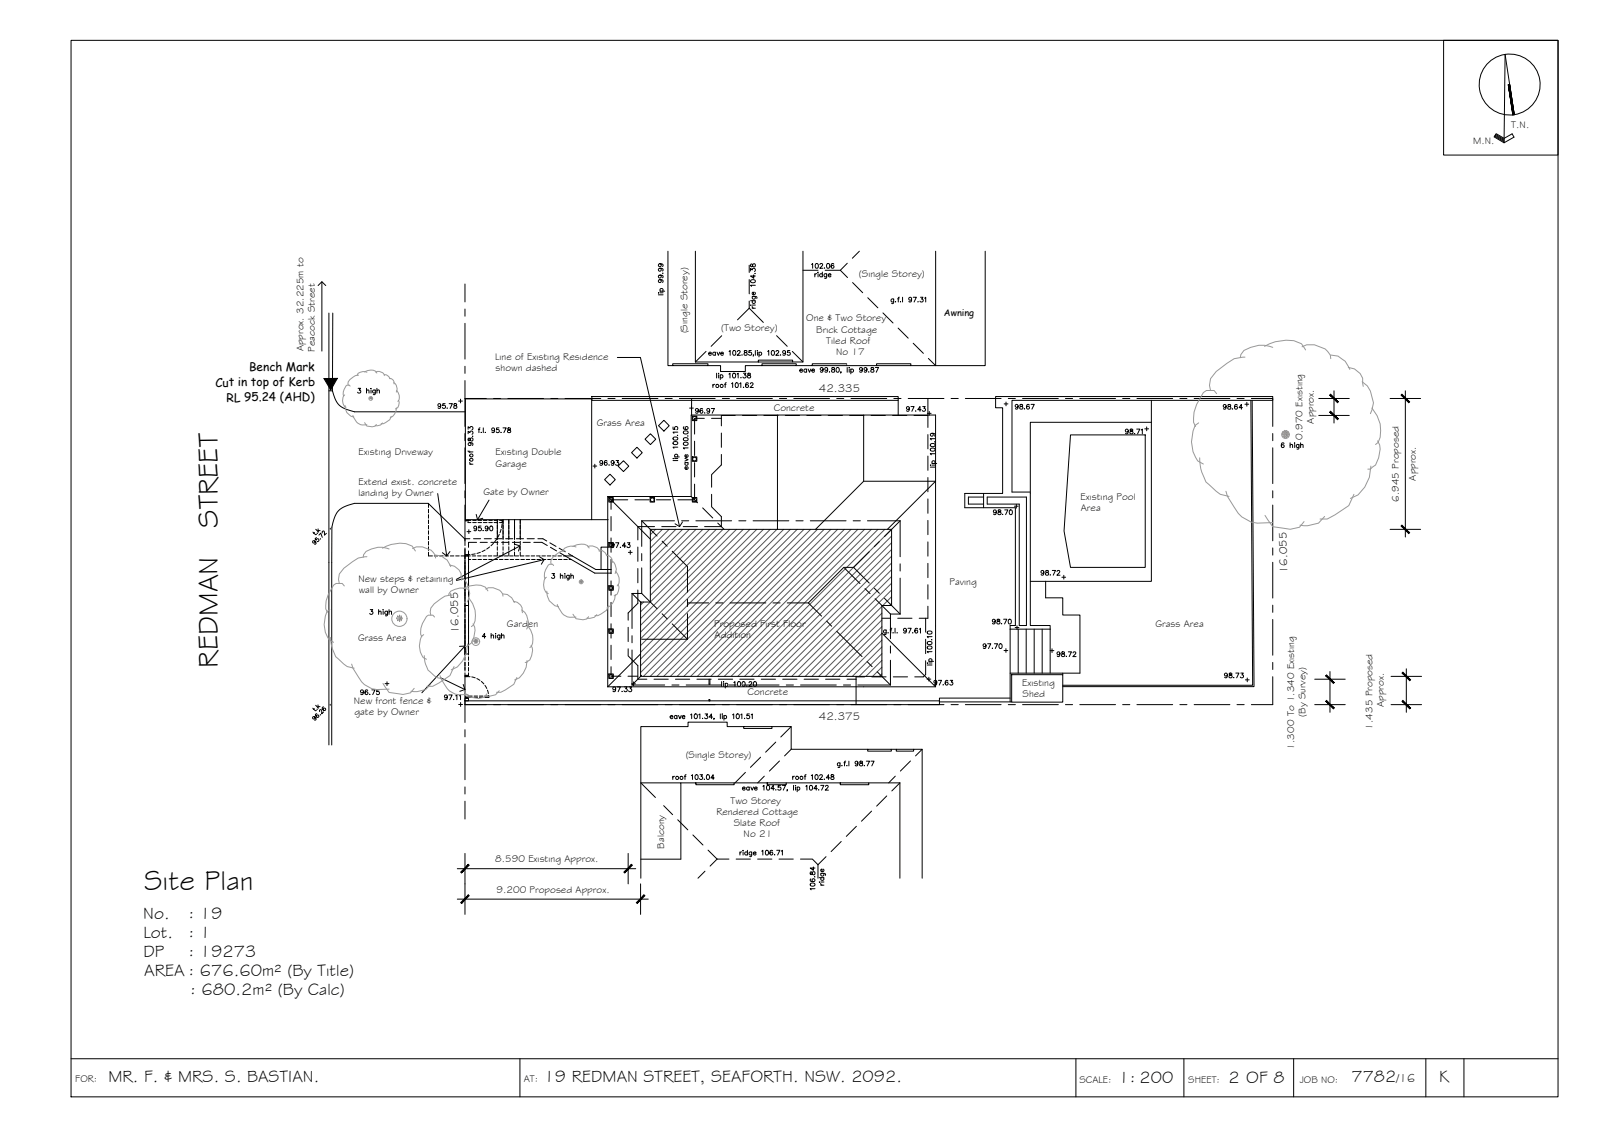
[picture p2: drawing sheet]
<svg xmlns="http://www.w3.org/2000/svg" width="420mm" height="297mm" viewBox="0 0 420 297" stroke-linecap="round" stroke-linejoin="round" font-family="sans-serif">
<defs><g id="words">
<g font-size="7.5">
<text x="57.2" y="138.4" transform="rotate(-90 57.2 138.4)">STREET</text>
<text x="57.2" y="175" transform="rotate(-90 57.2 175)">REDMAN</text>
<text x="37.8" y="233.3">Site Plan</text>
</g>
<g font-size="4.5">
<text x="37.6" y="240.8">No.</text>
<text x="37.6" y="245.8">Lot.</text>
<text x="49.4" y="240.8">: 19</text>
<text x="49.4" y="245.8">: 1</text>
<text x="37.6" y="250.9">DP</text>
<text x="49.4" y="250.9">: 19273</text>
<text x="37.8" y="255.9">AREA : 676.60m² (By Title)</text>
<text x="49.9" y="260.9">: 680.2m² (By Calc)</text>
<text x="28.4" y="283.6">MR. F. &amp; MRS. S. BASTIAN.</text>
<text x="142.6" y="283.6">19 REDMAN STREET, SEAFORTH. NSW. 2092.</text>
<text x="293.4" y="283.9">1: 200</text>
<text x="322.2" y="283.9">2 OF 8</text>
<text x="354.4" y="283.8">7782</text>
<text x="377.4" y="283.7">K</text>
</g>
<g font-size="4">
<text x="236.7" y="109">97.43</text>
<text x="156.3" y="123.1">96.93</text>
<text x="256.8" y="171.1">97.70</text>
</g>
<text font-size="3.2" x="366.2" y="283.8">/16</text>
<g font-size="3.1">
<text x="56.5" y="101.3">Cut in top of Kerb</text>
<text x="65.3" y="97.4">Bench Mark</text>
<text x="59.4" y="105.3">RL 95.24 (AHD)</text>
</g>
<g font-size="3">
<text x="214.7" y="102.9">42.335</text>
<text x="337.7" y="150.3" transform="rotate(-91 337.7 150.3)">16.055</text>
<text x="120.3" y="166" transform="rotate(-91 120.3 166)">16.055</text>
<text x="214.7" y="188.8">42.375</text>
</g>
<g font-size="2.6">
<text x="396.4" y="33.5">T.N.</text>
<text x="386.4" y="37.8">M.N.</text>
<text x="225.3" y="72.6">(Single Storey)</text>
<text x="180.3" y="87.4" transform="rotate(-90 180.3 87.4)">(Single Storey)</text>
<text x="189.1" y="86.8">(Two Storey)</text>
<text x="211.5" y="84.3">One &amp; Two Storey</text>
<text x="214.1" y="87.2">Brick Cottage</text>
<text x="79.6" y="92.1" transform="rotate(-90 79.6 92.1)">Approx. 32.225m to</text>
<text x="82.6" y="92.2" transform="rotate(-90 82.6 92.2)">Peacock Street</text>
<text x="129.9" y="94.4">Line of Existing Residence</text>
<text x="216.7" y="90.1">Tiled Roof</text>
<text x="219.3" y="93">No 17</text>
<text x="130" y="97.3">shown dashed</text>
<text x="202.9" y="107.6">Concrete</text>
<text x="156.5" y="111.6">Grass Area</text>
<text x="344.6" y="111" transform="rotate(-90 344.6 111)">Approx.</text>
<text x="94.1" y="119.4">Existing Driveway</text>
<text x="129.9" y="119.4">Existing Double</text>
<text x="341.6" y="115.3" transform="rotate(-90 341.6 115.3)">0.970 Existing</text>
<text x="130" y="122.3">Garage</text>
<text x="371.3" y="126" transform="rotate(-90 371.3 126)">Approx.</text>
<text x="94" y="130">landing by Owner</text>
<text x="94.1" y="127.1">Extend exist. concrete</text>
<text x="126.8" y="129.8">Gate by Owner</text>
<text x="283.4" y="131.1">Existing Pool</text>
<text x="366.9" y="131.6" transform="rotate(-90 366.9 131.6)">6.945 Proposed</text>
<text x="283.5" y="134">Area</text>
<text x="94" y="152.6">New steps &amp; retaining</text>
<text x="94.1" y="155.5">wall by Owner</text>
<text x="249" y="153.3">Paving</text>
<text x="133" y="164.3">Garden</text>
<text x="187.3" y="164.3">Proposed First Floor</text>
<text x="187.4" y="167.2">Addition</text>
<text x="303.1" y="164.3">Grass Area</text>
<text x="93.9" y="168.1">Grass Area</text>
<text x="268.1" y="179.7">Existing</text>
<text x="92.8" y="184.6">New front fence &amp;</text>
<text x="196.1" y="182.1">Concrete</text>
<text x="268.2" y="182.7">Shed</text>
<text x="362.9" y="185.4" transform="rotate(-90 362.9 185.4)">Approx.</text>
<text x="92.9" y="187.6">gate by Owner</text>
<text x="342.4" y="187.9" transform="rotate(-90 342.4 187.9)">(By Survey)</text>
<text x="360" y="191.3" transform="rotate(-90 360 191.3)">1.435 Proposed</text>
<text x="339.4" y="196.5" transform="rotate(-90 339.4 196.5)">1.300 To 1.340 Existing</text>
<text x="179.8" y="198.8">(Single Storey)</text>
<text x="187.9" y="213.7">Rendered Cottage</text>
<text x="191.6" y="210.8">Two Storey</text>
<text x="192.4" y="216.6">Slate Roof</text>
<text x="195" y="219.6">No 21</text>
<text x="129.9" y="226">8.590 Existing Approx.</text>
<text x="174.2" y="222.5" transform="rotate(-90 174.2 222.5)">Balcony</text>
<text x="130.2" y="234.1">9.200 Proposed Approx.</text>
<text x="19.8" y="283.8">FOR:</text>
<text x="137.4" y="283.6">AT:</text>
<text x="283.1" y="283.9">SCALE:</text>
<text x="311.6" y="283.9">SHEET:</text>
<text x="340.9" y="283.9">JOB NO:</text>
</g>
<text font-size="2.4" x="247.6" y="82.9">Awning</text>
</g></defs>
<!-- layer: BORDER -->
<g fill="none" stroke="#000" stroke-width=".26">
<path d="M18.6 10.6h390v277h-390zM378.6 10.6h30v30.1h-30zM392 35.7l2.5 1.4M392.1 35.5l2.4 1.3M392.3 35.3l2.2 1.3M395.6 22.2l1.2 7.9M397.1 30.1l-2.4-15.8-.2 23.1 2.6-1.4-.5-.9-2.1 1.2-2.1-1.3-.5 .9 2.6 1.5M18.6 277.6h390M136.4 277.6v10M282.2 277.6v10M310.5 277.6v10M339.3 277.6v10"/>
<path d="M374 277.6v10M383.9 277.6v10"/>
<circle cx="395.9" cy="22.2" r="8"/>
</g>
<!-- layer: BOUNDARY -->
<g fill="none" stroke="#000" stroke-width=".26">
<path d="M121.9 74.5v4.7M121.9 81v1.9M121.9 84.8v9.3M121.9 96v1.9M121.9 99.8v12M121.9 113.7v1.8M121.9 117.4v9.4M121.9 104.5h5.7M129.4 104.5h1.9M133.2 104.5h9.4M144.4 104.5h1.9M148.2 104.5h9.4"/>
<path d="M159.4 104.5h1.9M163.2 104.5h9.4M174.4 104.5h1.9M178.2 104.5h9.4M189.4 104.5h1.9M193.2 104.5h9.4M204.4 104.5h1.9M208.2 104.5h9.4M219.4 104.5h1.9M223.2 104.5h9.4M234.4 104.5h1.9M238.2 104.5h9.4"/>
<path d="M249.4 104.5h1.9M253.2 104.5h9.4M264.4 104.5h1.9M268.2 104.5h9.4M279.4 104.5h1.9M283.2 104.5h9.4M294.4 104.5h1.9M298.2 104.5h9.4M309.4 104.5h1.9M313.2 104.5h9.4M324.4 104.5h1.9M328.2 104.5h5.6v7.3"/>
<path d="M333.8 113.7v1.8M333.8 117.4v9.4M121.9 128.7v1.8M121.9 132.4v9.4M333.8 128.7v1.8M333.8 132.4v9.4M121.9 143.7v1.8M121.9 147.4v9.4M121.9 158.7v1.8M333.8 143.7v1.8M333.8 147.4v9.4M333.8 158.7v1.8"/>
<path d="M121.9 177.4v7.3h5.7M121.9 162.4v9.4M121.9 173.7v1.8M333.8 177.4v7.3h-5.6M333.8 162.4v9.4M333.8 173.7v1.8M121.9 184.7v4.7M121.9 191.3v1.9M121.9 195v9.4M129.4 184.7h1.9M133.2 184.7h9.4M144.4 184.7h1.9"/>
<path d="M148.2 184.7h9.4M159.4 184.7h1.9M163.2 184.7h9.4M174.4 184.7h1.9M178.2 184.7h9.4M189.4 184.7h1.9M193.2 184.7h9.4M204.4 184.7h1.9M208.2 184.7h9.4M219.4 184.7h1.9M223.2 184.7h9.4M234.4 184.7h1.9"/>
<path d="M238.2 184.7h9.4M249.4 184.7h1.9M253.2 184.7h9.4M264.4 184.7h1.9M268.2 184.7h9.4M279.4 184.7h1.9M283.2 184.7h9.4M294.4 184.7h1.9M298.2 184.7h9.4M309.4 184.7h1.9M313.2 184.7h9.4M324.4 184.7h1.9"/>
<path d="M121.9 206.3v1.9M121.9 210.1v4.6"/>
</g>
<!-- layer: EXISTING -->
<g fill="none" stroke="#000" stroke-width=".26">
<path d="M175.2 65.9v30h10.5v-.5h-9.3v.5M182.4 65.9v29M196.5 69.5v1.9M196.5 73.3v3.7M196.5 78.9v1.9M210.6 65.9v29h-2.7M210.6 70.9h4M216.4 70.9h4M222.2 69l-1.8 1.9 1.9 1.9M223.6 74.1l2.7 2.6M225.4 65.9l-1.9 1.8M227.6 78.1l2.6 2.6"/>
<path d="M245.4 65.9v30l-1.9-1.9M258.4 65.9v30h-19.5M86.3 82.1v113.2M87.3 82.1l-.1 20.4M182.4 94.9h16.5v-.5h9v.5h-9M185.2 92.1l-2.8 2.8M185.7 95.9h3.3v1.5h6.5v-1.5h4.3v-.5h9v.5h-9M189.3 88l-2.8 2.8M196.5 80.8l3.7 3.7M196.5 80.8l-3.1 3.1M203.7 88l2.8 2.8M207.8 92.1l2.8 2.8"/>
<path d="M213 95.9h16.9v-.5h9v.5h-9M222 95.4h-9v.5h-4.2M231.6 82l2.6 2.7M235.5 86l2.7 2.7M239.5 90l2.7 2.6M86.3 102.5h.9a5.7 5.7 0 0 0 3.1 4.6l2.7 .9h28.9M122.1 104.6h33.1v31.6h-33.1zM155.2 104h80.4v1h-80.4zM165.6 118.7l1.5-1.4 1.4 1.4-1.4 1.4zM169.2 115.1l1.4-1.4 1.4 1.4-1.4 1.5zM172.7 111.6l1.4-1.4 1.4 1.4-1.4 1.4zM181.4 104.5v4.4"/>
<path d="M181.6 109.1h1.2v1.2h-1.2zM181.6 119.8h1.2v1.1h-1.2zM182.2 115.7v3.7M184.7 109.7h-2.5v4.1M186.6 109.7h2.6M189.2 119.1v2.8l-2.6 2.5v3.3M189.2 113.5v3.8M192.8 108.9h-3.6v2.7M194.7 108.9h3.8M200.3 108.9h3.8M206 108.9h3.7M211.6 108.9h3.7"/>
<path d="M217.2 108.9h3.8M222.8 108.9h3.8M228.5 108.9h3.7M234.1 108.9h3.7M243.4 108.9v3.2M243.4 113.9v3.8M243.4 119.6v3.7M280.8 114h19.6v34.8h-19.6l-1.7-9.6zM302 105v47.4h-27.8M302 110.7h-31.8v53.3h5.2v.9M328.1 105l.4 74.7h-49.8M328.4 105l.5 75h-50.2"/>
<path d="M130.4 136.2v5M131.9 136.2v5M133.4 136.2v5M134.9 136.2v5M136.4 136.2v5M155.2 136.2h4.3M158.6 125.7l1.4-1.4 1.4 1.4-1.4 1.5zM159.7 130.4h1.2v1.2h-1.2zM160.3 135.4v3.8M164.6 131h-4.3v2.5M166.5 131h3.8M170.5 130.4h1.2v1.2h-1.2z"/>
<path d="M171.7 138.1h-4.4v3.5M172.2 131h3.7M173.6 138.1h3.7M179.2 138.1h3.7M181.3 130.2l1.7 1.6M181.6 130.4h1.2v1.2h-1.2zM182.2 126.9v4.1h-4.4M182.2 121.3v3.7M184.3 133.2l2.6 2.6M186.6 129.6v3.3l2.6 2.5v2.7h-4.4M188.2 137.1l1.7 1.7M243.4 125.2v3.7"/>
<path d="M243.4 130.8v3.8M243.4 136.4v3.8M258 130.3h-4v1.9h4M258 129.4v3.7M258.9 130.3h10.3v33.7h-1.9v-31.8h-8.4zM270.2 129h-4.8v-24h68.4v-1h-72.7v2.9h1.9v22.5h-10v3.7h13.3v30.9h-1.4v20M121.9 141.3l-9.6-9.3h-19.3a6.8 6.8 0 0 0-4.9 2.8l-1.1 3.4v57.1M121.9 143.9v27.5h1v-27M123.2 141.2h-1.3v1.8M124.2 141.2h1.9M125 142.2h-2.1v1.3M125.9 142.2h1.9"/>
<path d="M127 141.2h1.9M128.7 142.2h1.9M129.8 141.2h1.9M131.6 142.2h1.8M132.6 141.2h1.9M134.4 142.2h1.9M135.4 141.2h1.9M137.2 142.2h1.9M138.2 141.2h1.9M140 142.2h2.1l1.4 .8M141.1 141.2h1.3l1 .6M144.2 142.3l1.6 .9"/>
<path d="M144.4 143.5l1.6 .9M146.6 143.7l1.7 1M146.8 144.9l1.4 .8h1.9M148.2 145.7l7.8 4.6h4.3M149.1 145.1l1 .6M159.7 143.4h-2.1v5.9h2.7h-4.1l-6.1-3.6M159.7 142.3h1.2v1.1h-1.2zM159.7 153.6h1.2v1.1h-1.2zM160.3 141v3.8M160.3 146.7v3.7M160.3 152.3v3.7M160.3 157.9v3.8"/>
<path d="M167.3 143.4v3.8M167.3 149v3.8M167.3 154.7v3.5l-2.6 2.5v1.9M243.4 142.1v3.7M243.4 147.7v3.7M243.4 153.3v3.8M243.4 158.9v3.2h-2.3M270.2 152.4h4M274.2 152.4v4.3h4.5v4.5h4.5v15.3h-18.3M159.7 164.9h1.2v1.1h-1.2zM159.7 176.7h1.2v1.2h-1.2zM160.3 163.5v3.8"/>
<path d="M160.3 169.2v3.7M160.3 174.8v2.5h2.5M164.7 177.3h2.6M164.7 170.1v1.9l2.6 2.5v3.6h2.4M164.7 164.5v3.7M171.5 178.1h3.8M177.2 178.1h3.7M182.8 178.1h3.7M186 178.1v1.3h.2v-1.3M188.4 178.1h3.8M194 178.1h3.8M199.7 178.1h3.7"/>
<path d="M205.3 178.1h3.7M210.9 178.1h3.8M216.5 178.1h3.8M222.2 178.1h2.3M224.5 177.3v7.4M224.5 177.5h2.3M228.6 177.5h3.8M231.3 162.1h2.3M234.3 177.5h3.7M235.4 162.1h3.8M242.8 173.2v3.7l-.6 .6h-2.3M242.8 162.1v3.6"/>
<path d="M242.8 167.6v3.8M264.9 164.9h10.5M265.3 176.9h13.4v7.2h-13.4zM267 164.9v11.6M269.1 164.9v11.6M271.2 164.9v11.6M273.3 164.9v11.6M275.4 164.9v11.6M278.7 176.5v.4M121.9 183.7h124.5v1h-124.5zM186 183.7v-.3h.2v.3M195.1 190.5v.5h7.4v-.5h-11.8v-1.2h-10.2v1.2h-12.4v39.7"/>
<path d="M199.5 198.5l-2.7 2.7M202.5 190.5h5v5.9h20.1v.5h6.2v-.5h-6.2M203.5 194.6l-2.7 2.6M204.4 199.5l-2.6 2.7M207.5 196.4l-1.7 1.8M207.5 190.5l-2.7 2.7M233.8 196.4h1.3M238.8 199.5l-2.7 2.7M239.6 196.4v.5h-4.5v-.5h6.8v33.8M241.9 196.4l-1.8 1.8M264.9 183h-18.5v1h18.9M171.9 209.1l-3.8-3.9h10.5v20h-10.5"/>
<path d="M174.1 211.2l2.3 2.4M177.7 214.9l2.7 2.7M178.6 205.2h3.9v.5h10.1v-.5h-10.1M181.7 218.9l2.7 2.6M192.6 205.2h13.6v.5h-5v-.5M195.5 202.5l-2.7 2.7M200.5 203.5l-1.8 1.7M206.2 205.2h14.2v.5h7.5v-.5h-7.5M224.6 216.6l-2.6 2.7M227.9 205.2h8.1M228.6 212.7l-2.7 2.6M232.6 208.7l-2.7 2.6"/>
<path d="M234.8 203.5l-1.7 1.7M236 205.2l-2.1 2.2M236 205.2v25M184.9 228.4l-1.8 1.8M185.7 222.9l2.4 2.3M188.1 225.2h3.1M188.1 225.2l-1.9 1.9M193.1 225.2h3.7M198.7 225.2h3.7M204.3 225.2h3.8M209.9 225.2h3.2l1.4 1.5M214.5 226.7v3.5"/>
<path d="M216.6 224.6l-2.1 2.1M220.6 220.6l-2.6 2.7"/>
<circle cx="182.2" cy="109.7" r=".5"/>
<circle cx="160.2" cy="131" r=".5"/>
<circle cx="171.1" cy="131" r=".5"/>
<circle cx="182.2" cy="131" r=".5"/>
<circle cx="182.2" cy="120.4" r=".5"/>
<circle cx="160.2" cy="142.9" r=".5"/>
<circle cx="160.2" cy="154.2" r=".5"/>
<circle cx="160.2" cy="165.4" r=".5"/>
<circle cx="160.2" cy="177.3" r=".5"/>
</g>
<!-- layer: BORDER -->
<g fill="#000" stroke="#000" stroke-width=".26">
<path d="M395.9 22.2l1.2 7.9h-.3zM395.9 22.2l1.2 7.9z"/>
<path d="M395.6 22.2l1.2 7.9-.9-7.9zM395.6 22.2l1.2 7.9z"/>
</g>
<!-- layer: ROOFPLAN EXIST. -->
<path d="M203.9 108.8v30M226.5 108.8v17.4l-12.6 12.6M159.4 130.2v49.9M159.4 130.2h21.9v-21.4h64.1v55.3M159.4 130.2l11.2 11.1M226.5 126.2h18.9l-12.7 12.6M168 171.4l-8.6 8.7M159.4 180.1h67.1" fill="none" stroke="#000" stroke-width=".26"/>
<!-- layer: HATCH -->
<g fill="none" stroke="#545454" stroke-width=".26">
<path d="M171.9 138.8l-1.3 1.4M173.7 138.8l-3.1 3.1M175.5 138.8l-4.9 4.9M177.3 138.8l-6.7 6.7M179 138.8l-8.4 8.4M180.8 138.8l-10.2 10.2M182.5 138.8l-11.9 12M184.3 138.8l-13.7 13.7M186.1 138.8l-15.5 15.5M187.9 138.8l-17.3 17.3M189.6 138.8l-21.6 21.6M191.4 138.8l-23.4 23.4"/>
<path d="M193.2 138.8l-25.2 25.1M194.9 138.8l-26.9 26.9M196.7 138.8l-28.7 28.7M198.5 138.8l-30.5 30.4M200.2 138.8l-32.2 32.2M202 138.8l-34 34M203.8 138.8l-35.8 35.7M205.5 138.8l-37.5 37.5M207.3 138.8l-38.6 38.5M209.1 138.8l-38.6 38.5M210.8 138.8l-38.5 38.5M212.6 138.8l-38.5 38.5"/>
<path d="M214.4 138.8l-38.6 38.5M216.1 138.8l-38.5 38.5M217.9 138.8l-38.5 38.5M219.7 138.8l-38.6 38.5M221.5 138.8l-38.6 38.5M223.2 138.8l-38.5 38.5M225 138.8l-38.6 38.5M226.7 138.8l-38.5 38.5M228.5 138.8l-38.5 38.5M230.3 138.8l-38.6 38.5M232.1 138.8l-38.6 38.5M233.8 138.8l-38.5 38.5"/>
<path d="M168.8 157.8l-.8 .8M231.3 159l-18.4 18.3M233.8 140.5l-36.8 36.8M233.8 142.3l-35 35M233.8 144.1l-33.2 33.2M233.8 145.8l-31.5 31.5M233.8 147.6l-29.7 29.7M233.8 149.4l-27.9 27.9M233.8 151.1l-26.1 26.2M233.8 152.9l-24.4 24.4M233.8 154.7l-22.6 22.6M233.8 156.4l-2.3 2.3"/>
<path d="M233.8 158.2l-.5 .5M231.3 160.8l-16.6 16.5M231.3 162.5l-14.8 14.8M231.3 164.3l-13 13M231.3 166.1l-11.3 11.2M231.3 167.8l-9.5 9.5M231.3 169.6l-7.8 7.7M231.3 171.4l-6 5.9M231.3 173.1l-4.2 4.2M231.3 174.9l-2.4 2.4M231.3 176.7l-.7 .6"/>
</g>
<!-- layer: NEWWORK -->
<path d="M170.6 138.8h63.2v19.9h-2.5v18.6h-63.3v-19.5h2.6z" fill="none" stroke="#000" stroke-width=".26"/>
<!-- layer: ROOFPLAN NEW -->
<g fill="none" stroke="#000" stroke-width=".26">
<path d="M168.3 136.5h8.6M168.3 136.5v6.7M168.3 136.5l4 4M178.8 136.5h1.8M182.5 136.5h9.4M193.8 136.5h1.8M197.5 136.5h9.4M208.8 136.5h1.8M212.5 136.5h9.4M223.8 136.5h1.8M227.5 136.5h8.6M236.1 136.5v9.5"/>
<path d="M236.1 136.5l-4.1 4.2M165.8 155.6v9.2M165.8 155.6h2.5M165.8 155.6l2.5 2.5M168.3 145.1v1.9M168.3 148.9v6.7M168.3 155.6l4 4M173.7 141.9l1.3 1.3M176.3 144.5l4 4v6.8M180.3 158.1h5.6M180.3 157.1v1.9M187.7 158.1h1.9"/>
<path d="M191.5 158.1h9.4M202.7 158.1h1.9M206.5 158.1h5.5M212 158.1l3.5 3.4M221.5 149l4.1 4M223.9 148.8h-2.6l-9.3 9.3M226.9 154.3l1.3 1.4M228 144.6l-4.1 4.2 4.1 4.1M229.3 154.2l1.3 1.3M229.5 157l4 4M230.6 142l-1.3 1.3M232 156.9l4.1 4.1"/>
<path d="M236.1 147.8v1.9M236.1 151.6v9.4M165.8 179.6h8.5M165.8 166.7v1.8M165.8 170.4v9.2M168.3 177.1l-2.5 2.5M168.3 167.6h12M173.7 160.9l1.3 1.4M176.2 179.6h1.9M176.3 163.6l4 4M180 179.6h9.3M180.3 160.9v6.7"/>
<path d="M191.2 179.6h1.9M195 179.6h9.3M206.2 179.6h1.9M210 179.6h9.3M216.8 162.8l1.3 1.4M219.5 165.5l6.6 6.6M221.2 179.6h1.9M225 179.6h8.5M227.4 173.5l1.3 1.3M230.1 176.1l3.4 3.5M231.3 166l14.1 14.1M233.5 161h2.6"/>
<path d="M233.5 161v6.5M233.5 169.3v1.9M233.5 173.1v6.5M245.4 164.1v16h-18.9"/>
</g>
<!-- layer: DIMENSION -->
<g fill="none" stroke="#000" stroke-width=".26">
<path d="M345.9 104.5h8M345.9 108.9h8M349.9 102.5v8.4M364.6 104.5h8M368.6 102.5v38.3M364.6 138.8h8M344.8 178.1h8M348.8 176.1v10.6M364.8 177.3h8M368.8 175.3v11.4M344.8 184.7h8M364.8 184.7h8"/>
<path d="M119.9 227.7h46.8M119.9 235.7h50.1M121.9 223.7v16M164.7 223.7v8M168 231.7v8"/>
</g>
<!-- layer: 0 -->
<g fill="#000" stroke="#000" stroke-width=".26">
<path d="M349 107.8l-.2 .2 2.2 1.8zM348.8 108l2.2 1.8-.2 .2z"/>
<path d="M348.8 103.6l2 2 .2-.2zM348.8 103.6l.2-.3 2 2.1z"/>
<path d="M367.5 103.6l2 2 .2-.2zM367.7 103.3l2 2.1-2.2-1.8z"/>
<path d="M367.7 137.7l-.2 .2 2.2 1.8zM367.5 137.9l2.2 1.8-.2 .2z"/>
<path d="M347.7 177.2l2 2 .2-.2zM347.7 177.2l.2-.3 2 2.1z"/>
<path d="M367.7 176.4l2 2 .2-.2zM367.7 176.4l.2-.2 2 2z"/>
<path d="M347.9 183.6l-.2 .2 2.2 1.8zM347.7 183.8l2.2 1.8-.2 .2z"/>
<path d="M367.7 183.8l2.2 1.8-2-2zM367.7 183.8l2.2 1.8-.2 .2z"/>
<path d="M122.8 226.6l-1.8 2.2 2-2zM122.8 226.6l-1.8 2.2-.2-.2z"/>
<path d="M122.8 234.6l-1.8 2.2 2-2zM122.8 234.6l-1.8 2.2-.2-.2z"/>
<path d="M163.6 228.6l.2 .2 1.8-2.2zM165.6 226.6l.2 .2-2 2z"/>
<path d="M166.9 236.6l.2 .2 1.8-2.2zM168.9 234.6l.2 .2-2 2z"/>
</g>
<g fill="none" stroke="#000" stroke-width=".26">
<path d="M83.4 74.9l1-1 1 1M84.4 73.9v18.1M161.9 93.7h6.1l10.2 44.4M114.8 129.4l2.4 16.3M124.9 134.9l.4 1.3 1.3-.3M128.3 131.1l-3 5.1M179 136.9l-.8 1.2-1.2-.8M118 144.6l-.8 1.1-1.2-.8M135.1 142.7l1.3 .4-.4 1.4M136.4 143.1l-16.7 8.8M141.5 146l1.2 .7-.7 1.2M142.7 146.7l-23 5.5"/>
<path d="M115.5 177.7l6.4 3.1M120.5 169.5l1.4-.1 .1 1.4M121.5 179.4l.4 1.4-1.3 .4M121.9 169.4l-11.3 12.2"/>
</g>
<!-- layer: WORK BY OWNER -->
<g fill="none" stroke="#000" stroke-width=".26">
<path d="M112.4 132.1v.9M112.4 133.5v1M112.4 134.9v1M112.4 136.3v1M112.4 137.7v1M112.4 139.1v1M122.1 136.2v.4l.7-.2v-.2M123.5 136.4h-.7v.6h.7M124 137h.9M124 136.4h.9M125.4 137h.9M125.4 136.4h.9"/>
<path d="M126.8 137h.9M126.8 136.4h.9M128.2 137h.9M128.2 136.4h.9M129.6 137h.9M129.6 136.4h.9M130.4 136.2v1M130.4 137.7v.9M130.4 139.1v1M131 136.4h.7v.6h-.7M131.4 138.8l-.3 .8M131.7 137.4l-.2 .9"/>
<path d="M131.7 136.4v.5M131.9 136.2v1M131.9 137.7v.9M131.9 139.1v1M133.4 136.2v1M133.4 137.7v.9M133.4 139.1v1M134.9 136.2v1M134.9 137.7v.9M134.9 139.1v1M136.4 136.2v1M136.4 137.7v.9"/>
<path d="M136.4 139.1v1M112.4 144.8v.9h1M112.4 140.6v.9M112.4 142v.9M112.4 143.4v.9M113.9 145.7h.9M115.3 145.7h.9M116.7 145.7h.9M118.1 145.7h.9M119.5 145.7h.9M120.9 145.7h2v.9M121.9 146.9v.9"/>
<path d="M121.9 148.3v.9M121.9 149.7v.9M121.9 151.1v.9M121.9 152.5v.9M121.9 153.9v.9M121.9 155.3v.9M121.9 156.7v.9M121.9 158.1v1M121.9 159.5v1M121.9 158.7h1M122.4 145.4l.4 .1v.2M122.9 146.7h.6"/>
<path d="M122.9 146.9v.9M122.9 148.3v.9M122.9 149.7v.9M122.9 151.1v.9M122.9 152.5v.9M122.9 153.9v.9M122.9 155.3v.9M122.9 156.7v.9M122.9 158.1v1M122.9 159.5v1M123.3 145.4h-1.2v.3M123.4 145.7h-1.5v.9"/>
<path d="M123.8 145.7h1M123.9 146.7h1M124.6 145.2l-.9 .2M125.3 145.7h.9M125.4 146.7h.9M126 144.8l-.9 .3M126.6 145.7h1M126.8 146.7h.9M127.2 144.2l-.8 .4M128 145.7h1M128.2 146.7h.9M128.4 143.4l-.8 .5"/>
<path d="M129.4 142.4l-.6 .7M129.6 146.7h.9M130.3 141.3l-.6 .8M130.4 144.7v1h-.9M130.4 140.5v.9M130.4 141.9v1M130.4 143.3v1M130.9 145.7h.9M131 140.1l-.5 .8M131 146.7h.9M131.9 140.5v.9M131.9 141.9v1"/>
<path d="M131.9 143.3v1M131.9 144.7v1M132.3 145.7h.9M132.4 146.7h.9M133.4 140.5v.9M133.4 141.9v1M133.4 143.3v1M133.4 144.7v1M133.7 145.7h.9M133.8 146.7h.9M134.9 140.5v.9M134.9 141.9v1"/>
<path d="M134.9 143.3v1M134.9 144.7v1M135.1 145.7h.9M135.2 146.7h.9M136.4 140.5v.9M136.4 141.9v1M136.4 143.3v1M136.4 144.7v1M136.5 145.7h.9M136.6 146.7h.9M137.9 145.7h.9M138 146.7h.9"/>
<path d="M139.3 145.7h.9M139.4 146.7h1M140.7 145.7h1M140.8 146.7h1M142.1 145.7h1M142.2 146.7h1M143.5 145.7h1M143.6 146.7h1M144.9 145.7h1M145 146.7h1M146.3 145.7h1M146.4 146.7h1"/>
<path d="M147.8 145.7h.4M147.9 146.7h.9M149.3 146.7h.5M121.9 177.4h1.4M121.9 160.9v1M121.9 162.3v1M121.9 163.7v1M121.9 165.2v.9M121.9 166.6v.9M121.9 168v.9M121.9 169.4v.9M121.9 170.8v.9"/>
<path d="M121.9 172.2v.9M121.9 173.6v.9M121.9 175v.9M121.9 176.4v.7h1v-.7M122.1 177.1v.3l.7-.1v-.2M122.9 160.9v1M122.9 162.3v1M122.9 163.7v1M122.9 165.2v.9M122.9 166.6v.9M122.9 168v.9M122.9 169.4v.9"/>
<path d="M122.9 170.8v.9M122.9 172.2v.9M122.9 173.6v.9M122.9 175v.9M123.7 177.5l.9 .2M125.1 177.9l.8 .5M126.2 178.7l.7 .6M127.2 179.7l.5 .8M121.9 183h1v.7h-1zM122.1 182.7l.7 .1v.2h-.7zM122.1 183h.7M123.9 182.5h-1.1v.3h1.1"/>
<path d="M124.3 182.5h1M124.3 182.8h1M125.7 182.5h1M125.7 182.8h1M127.1 182.5h1.1v.3h-1.1M127.8 180.9l.3 .9M128.2 182.3v.5"/>
</g>
<!-- layer: HGTS_11 -->
<g fill="none" stroke="#000" stroke-width=".26">
<path d="M120.3 105.1h1M120.8 104.6v1M180.9 107h.9M181.4 106.5v1M263.4 105.9h1M263.8 105.4v1M300.2 112.4h1.1M300.7 111.9v1M326.5 106h1M327 105.5v1M82.1 139.5l.6 .6h.3M82.5 139.6l-.3 .3"/>
<path d="M82.8 138.8l.8 .7M83.2 139.8h.1M83.4 138.7v.7M83.4 139.1h.6M84.6 139.7l-.1-.3 .3-.2 .2 .1 .1 1 .5-.5M86.6 138.7h.1M122.5 139.4h1M123 138.9v1M266.1 132.7h.9M266.6 132.2v1M82.6 141.9a.33 .33 0 0 1-.2 .5 .33 .33 0 0 1-.4-.3 .33 .33 0 0 1 .4-.4l.5 .7-.4 .3M83 140.9l-.4 .4 .3 .3a.37 .37 0 0 1 .4-.4 .37 .37 0 0 1 .4 .5 .37 .37 0 0 1-.5 .3"/>
<path d="M83.6 140.3l.5-.5 .4 1.1M84 141.3h.1M164.8 144.8h1M165.3 144.3v1M278.5 151.3h1M279 150.8v1M101 179.2h1M101.5 178.7v1M165.7 179.3h1M166.2 178.8v1M243.1 178h1M243.6 177.6v1"/>
<path d="M266.2 164.5h1M266.7 164v1M275.4 170.6h1M275.9 170.1v1M326.6 178.2h1M327.1 177.8v.9M82 185.7l.6 .6 .4-.1M82.4 185.8l-.2 .2M82.6 188a.33 .33 0 0 1-.2 .5 .33 .33 0 0 1-.4-.3 .33 .33 0 0 1 .4-.3l.5 .6-.4 .3M82.8 184.9l.7 .8M83.1 187.1h-.1a.49 .49 0 0 0-.1 .7 .49 .49 0 0 0 .7 0 .33 .33 0 0 0-.4-.4 .33 .33 0 0 0-.1 .6M83.1 185.9h.1"/>
<path d="M83.4 184.8v.7M83.4 185.2l.5 .1M83.8 186.5v-.3l.5-.1 .1 1 .5-.5M84 187.4h.1M84.9 185.3h-.1a.46 .46 0 0 0-.1 .8 .46 .46 0 0 0 .7-.2 .33 .33 0 0 0-.4-.2 .33 .33 0 0 0-.2 .5M86.6 184.9h.1M120.3 184.7h1M120.8 184.2v1"/>
</g>
<!-- layer: TEXT -->
<g fill="none" stroke="#000" stroke-width=".26">
<path d="M172.7 76.8h.1M172.7 77.3h1.2M173.1 73.3a.38 .38 0 0 1 .3 .5 .38 .38 0 0 1-.6 .2 .38 .38 0 0 1 0-.6l1 .1-.1 .5M173.1 72.1a.39 .39 0 0 1 .3 .6 .39 .39 0 0 1-.6 .1 .39 .39 0 0 1 0-.6l.3-.1a.56 .56 0 0 1 .8 .5l-.2 .2M173.1 70.3a.39 .39 0 0 1 .3 .6 .39 .39 0 0 1-.6 .1 .39 .39 0 0 1 0-.6h.9l.2 .3-.2 .3M173.1 69.1a.39 .39 0 0 1 .3 .6 .39 .39 0 0 1-.6 .1 .39 .39 0 0 1 0-.6h.9l.2 .3-.2 .4M173.1 76.8h.8M173.1 76.3h1.2M173.3 76.3a.39 .39 0 0 1-.1-.5 .39 .39 0 0 1 .6 0 .39 .39 0 0 1-.1 .5M173.8 71.6h.1M196.9 71v-.6l.4 .4a.42 .42 0 0 1 .7-.4 .42 .42 0 0 1-.1 .8M196.9 78.8h1.2"/>
<path d="M196.9 80h.1M196.9 73.5a.62 .62 0 0 1 .8-.2 .62 .62 0 0 1 .3 .7 .62 .62 0 0 1-.7 .2 .62 .62 0 0 1-.4-.7zM196.9 69.3v.6h.4a.5 .5 0 0 1 .1-.6 .5 .5 0 0 1 .6 0l.1 .4-.2 .3-.5-.2-.1-.5zM197.3 77.7l1.1 .1 .1 .4M197.3 80h.8M197.4 78.8a.4 .4 0 0 0 0 .6 .4 .4 0 0 0 .6 0 .4 .4 0 0 0-.1-.6M197.4 77.7a.4 .4 0 0 0 0 .6 .4 .4 0 0 0 .6 0 .4 .4 0 0 0-.1-.6M197.7 72.1v.9l-.8-.6h1.2M197.9 76.6a.38 .38 0 0 1 .2 .6 .38 .38 0 0 1-.6 0 .38 .38 0 0 1 .1-.6v.7M198 71.6v.1M198.1 74.8h-1.2l.2 .3M212.8 69.3l.3-.2v1.2"/>
<path d="M213.7 71.7v.9M214 69.1a.58 .58 0 0 1 .6 .6 .58 .58 0 0 1-.6 .6l-.2-.5zM214.2 71.7l-.5 .4M214.5 71.4h.1M214.6 71.7v.9M215 69.4l.2-.3h.3l.3 .3-.8 .9h.8M215.7 71.9a.4 .4 0 0 0-.6 0 .4 .4 0 0 0 0 .6 .4 .4 0 0 0 .6-.1M215.7 71.3v1.3M216.2 70.2l.1 .1M216.8 71.7v1.2h-.5M216.8 71.9a.4 .4 0 0 0-.6 0 .4 .4 0 0 0 0 .6 .4 .4 0 0 0 .6-.1M216.9 69.1a.58 .58 0 0 1 .7 .6 .58 .58 0 0 1-.7 .6l-.1-.5z"/>
<path d="M217.2 72.1h.7a.42 .42 0 0 0-.6-.2 .42 .42 0 0 0 0 .7 .42 .42 0 0 0 .6-.2M218.7 69.3l-.1-.2a.58 .58 0 0 0-.6 .6 .58 .58 0 0 0 .6 .6 .39 .39 0 0 0-.1-.7 .39 .39 0 0 0-.5 .3M234.4 78.4l-.1 1.1h-.4M234.4 78.5a.39 .39 0 0 0-.6 0 .39 .39 0 0 0 0 .6 .39 .39 0 0 0 .6-.1M234.9 79.1h.1M235.4 78.4h.4M235.9 77.9l-.3 .1v1.2M236.2 79.1h.1M236.7 77.9v1.3M239.1 78.4a.38 .38 0 0 1-.6 .2 .38 .38 0 0 1-.1-.6 .38 .38 0 0 1 .6 .1l.1 .3a.56 .56 0 0 1-.5 .8l-.2-.2M239.5 77.9h.8l-.6 1.3M240.8 79.1h.1"/>
<path d="M241.4 77.9h.7l-.4 .5a.42 .42 0 0 1 .3 .7 .42 .42 0 0 1-.7-.2M242.5 78.2l.3-.3v1.3M185.9 92.7h.7a.39 .39 0 0 0-.6-.3 .39 .39 0 0 0-.1 .6l.2 .1 .5-.1M187.6 92.5a.39 .39 0 0 0-.5-.1 .39 .39 0 0 0 0 .6 .39 .39 0 0 0 .5 0M187.6 92.3v.8M187.9 97.8v1.3M188.1 92.3l.3 .8 .4-.8M188.4 97.9h.1M188.5 98.2v.9M188.9 98.4a.4 .4 0 0 1 .6 0 .4 .4 0 0 1 0 .6 .4 .4 0 0 1-.6-.1M188.9 98.2v1.3M189 92.7h.7a.39 .39 0 0 0-.5-.3 .39 .39 0 0 0-.1 .6l.2 .1 .4-.1"/>
<path d="M191.2 98.1l.3-.3v1.3M191.2 92.1l.3-.2v1.2M192.3 97.9a.62 .62 0 0 1 .7 .4 .62 .62 0 0 1-.4 .8l-.4-.3zM192.3 92a.57 .57 0 0 1 .7 .5 .57 .57 0 0 1-.7 .6l-.1-.5zM193.3 98.1l.3-.3v1.3M193.4 92.2l.2-.3 .5 .2-.8 1h.9M194.3 99h.1M194.6 93l.1 .1M195 97.8h.6l-.3 .5a.42 .42 0 0 1 .3 .7 .42 .42 0 0 1-.8-.2M195.2 92v.3a.5 .5 0 0 1 .6 .2 .5 .5 0 0 1 0 .6h-.6a.51 .51 0 0 1 .1-.6 .51 .51 0 0 1 .5-.2v-.3zM196.2 97.9v.3a.51 .51 0 0 1 .5 .2 .51 .51 0 0 1 .1 .6h-.7v-.5l.7-.4v-.2zM197 91.9h-.5l-.1 .5a.44 .44 0 0 1 .7 0 .44 .44 0 0 1-.1 .7 .44 .44 0 0 1-.7-.2"/>
<path d="M197.3 80.3v.3l.3 .2M197.3 80.8h.8M197.6 93.1l-.1 .3M198.1 91.9v1.2M198.6 92h.1M198.7 92.3v.8M199.1 92.5a.4 .4 0 0 1 .6-.1 .4 .4 0 0 1 0 .6 .4 .4 0 0 1-.6 0M199.1 92.3v1.3M201.3 92.1l.3-.2v1.2M202.5 92a.57 .57 0 0 1 .6 .5 .57 .57 0 0 1-.6 .6l-.2-.5zM203.5 92.2l.3-.3 .4 .2-.7 1h.8M204.7 93l.1 .1"/>
<path d="M206 92.3a.39 .39 0 0 1-.5 .3 .39 .39 0 0 1-.1-.6 .39 .39 0 0 1 .6 .1v.2a.56 .56 0 0 1-.4 .8l-.3-.1M207.2 91.9h-.6l-.1 .5a.44 .44 0 0 1 .7 0 .44 .44 0 0 1-.1 .7 .44 .44 0 0 1-.7-.2M209.7 97.1h.8a.42 .42 0 0 0-.7-.2 .42 .42 0 0 0 0 .7 .42 .42 0 0 0 .7-.2M211.5 96.9a.4 .4 0 0 0-.5 0 .4 .4 0 0 0 0 .6 .4 .4 0 0 0 .5-.1M211.5 96.7v.9M211.9 96.7l.4 .9 .4-.9M212.9 97.1h.7a.42 .42 0 0 0-.6-.2 .42 .42 0 0 0 0 .7 .42 .42 0 0 0 .6-.2M215.9 96.7a.39 .39 0 0 1-.5 .4 .39 .39 0 0 1-.2-.6 .39 .39 0 0 1 .6 0v.9l-.3 .2-.3-.2M217.1 96.7a.38 .38 0 0 1-.5 .4 .38 .38 0 0 1-.2-.6 .38 .38 0 0 1 .6 0l-.1 1-.5-.1M217.6 97.5h.1M218.2 96.4v.3a.52 .52 0 0 1 .6 .2 .52 .52 0 0 1 0 .6h-.6a.52 .52 0 0 1 0-.6 .52 .52 0 0 1 .6-.2v-.3zM219.5 96.4a.57 .57 0 0 1 .6 .6 .57 .57 0 0 1-.6 .5l-.2-.4z"/>
<path d="M220.6 97.5l-.1 .3M222.2 96.3v1.3M222.7 96.4h.1M222.7 96.7v.9M223.1 96.9a.4 .4 0 0 1 .6 0 .4 .4 0 0 1 0 .6 .4 .4 0 0 1-.6-.1M223.1 96.7v1.3M226.2 96.7a.38 .38 0 0 1-.6 .3 .38 .38 0 0 1-.1-.6 .38 .38 0 0 1 .6 .1l.1 .2a.57 .57 0 0 1-.5 .9l-.2-.2M227.4 96.7a.39 .39 0 0 1-.6 .4 .39 .39 0 0 1-.1-.6 .39 .39 0 0 1 .6 0v.9l-.3 .2-.3-.2M227.8 97.5h.1M228.5 96.4v.3a.52 .52 0 0 1 .6 .2 .52 .52 0 0 1 0 .6l-.4 .1-.3-.2 .2-.5 .6-.3-.3-.3zM229.6 96.3h.8l-.6 1.3M93.9 101.8h.7l-.4 .5a.42 .42 0 0 1 .3 .7 .42 .42 0 0 1-.7-.2"/>
<path d="M96.1 102.5l.3-.3 .3 .1 .1 .8M96.1 101.8v1.3M97.2 101.9h.1M97.3 102.2v.9M98.4 102.2v1.2h-.5M98.4 102.4a.4 .4 0 0 0-.6 0 .4 .4 0 0 0 0 .5 .4 .4 0 0 0 .6 0M98.9 102.5l.3-.3 .2 .1 .1 .8M98.9 101.8v1.3M115.6 106.2a.38 .38 0 0 1-.5 .4 .38 .38 0 0 1-.2-.6 .38 .38 0 0 1 .6 0l-.1 1-.5-.1M116.7 105.8h-.6v.6a.44 .44 0 0 1 .6-.1 .44 .44 0 0 1 0 .7 .44 .44 0 0 1-.7-.2M117.3 106.9v.1M117.8 105.8h.8l-.5 1.3"/>
<path d="M119.1 105.9v.3a.51 .51 0 0 1 .6 .2 .51 .51 0 0 1 0 .6l-.7-.1v-.4l.8-.4-.1-.2zM122.8 118.2l.2 .3h1M122.8 113.7v-.6l.5 .3a.42 .42 0 0 1 .6-.3 .42 .42 0 0 1-.1 .7M122.8 112.5v-.6l.5 .3a.42 .42 0 0 1 .6-.3 .42 .42 0 0 1-.1 .8M122.8 114.9v.6h.4a.53 .53 0 0 1 .2-.6 .53 .53 0 0 1 .6 0v.6a.53 .53 0 0 1-.6 0 .53 .53 0 0 1-.2-.6zM123.2 116a.38 .38 0 0 1 .3 .6 .38 .38 0 0 1-.6 .1 .38 .38 0 0 1 .1-.6l1 .1-.1 .6M123.2 118.3v.4M124 114.3l-.1 .1M125.4 112.6h.4M125.9 112.2l-.3 .2v1M126.2 113.3l.1 .1M126.8 112.2v1.2"/>
<path d="M127.3 113.3v.1M129.7 112.6a.38 .38 0 0 1-.5 .3 .38 .38 0 0 1-.2-.6 .38 .38 0 0 1 .7 .1l-.2 1-.5-.1M130.9 112.2h-.7v.5a.43 .43 0 0 1 .7 0 .43 .43 0 0 1-.1 .7 .43 .43 0 0 1-.7-.2M131.4 113.3l.1 .1M131.9 112.2h.9l-.6 1.2M133.2 112.2v.4l.7 .4a.44 .44 0 0 1-.3 .4 .44 .44 0 0 1-.5-.2l.2-.4 .6-.3-.2-.3zM176.5 111.9v.6l.5 .1a.45 .45 0 0 1 0-.7 .45 .45 0 0 1 .7 .1 .45 .45 0 0 1-.2 .7M176.6 115.9a.62 .62 0 0 1 .7-.2 .62 .62 0 0 1 .4 .7 .62 .62 0 0 1-.8 .2 .62 .62 0 0 1-.3-.7zM176.6 114.7a.62 .62 0 0 1 .7-.2 .62 .62 0 0 1 .4 .7 .61 .61 0 0 1-.8 .3 .61 .61 0 0 1-.3-.8zM176.9 119.8h1.3M177.1 119.8a.4 .4 0 0 1-.1-.6 .4 .4 0 0 1 .6 0 .4 .4 0 0 1 0 .6M177.7 114.1h-.1"/>
<path d="M177.8 117.2h-1.3l.2 .3M177.8 113.3h-1.3l.2 .3M179.3 116.1a.62 .62 0 0 1 .7-.2 .62 .62 0 0 1 .4 .7 .61 .61 0 0 1-.8 .2 .61 .61 0 0 1-.3-.7zM179.3 114.9a.62 .62 0 0 1 .7-.2 .62 .62 0 0 1 .4 .7 .62 .62 0 0 1-.8 .2 .62 .62 0 0 1-.3-.7zM179.3 113.1a.62 .62 0 0 1 .8-.2 .62 .62 0 0 1 .3 .7 .62 .62 0 0 1-.8 .2 .62 .62 0 0 1-.3-.7zM179.4 111.9h-.1a.57 .57 0 0 0 .5 .7 .57 .57 0 0 0 .6-.6 .39 .39 0 0 0-.6 0 .39 .39 0 0 0 .3 .6M180.3 119.2a.39 .39 0 0 1 .1 .6 .39 .39 0 0 1-.6 0 .39 .39 0 0 1 .1-.6l.1 .7M180.4 114.3h-.1M180.5 117.4h-1.3l.3 .3M183.2 107.5a.39 .39 0 0 1-.6 .3 .39 .39 0 0 1-.1-.6 .39 .39 0 0 1 .6 .1l-.1 1-.6-.1M184.3 107.3l-.1-.2a.58 .58 0 0 0-.6 .6 .58 .58 0 0 0 .6 .6 .4 .4 0 0 0 0-.7 .4 .4 0 0 0-.6 .3M184.8 108.2l.1 .1"/>
<path d="M186.1 107.5a.38 .38 0 0 1-.5 .3 .38 .38 0 0 1-.1-.6 .38 .38 0 0 1 .6 .1l-.1 1-.6-.1M186.5 107.1h.9l-.6 1.2M187 100.8v.8M187.5 100.8l-.5 .3M190 100.8h.4M190.5 100.3l-.3 .3v1M191.9 100.6l.3-.3v1.3M193 100.4a.58 .58 0 0 1 .6 .6 .58 .58 0 0 1-.6 .6l-.2-.5zM194 100.6l.3-.3v1.3M195 101.5l.1 .1M196.3 100.5l-.1-.1a.61 .61 0 0 0-.7 .5 .61 .61 0 0 0 .4 .7 .39 .39 0 0 0 .4-.4 .39 .39 0 0 0-.3-.4 .39 .39 0 0 0-.5 .4M196.8 100.6l.1-.2 .4-.1 .2 .4-.8 .9h.9"/>
<path d="M244.1 117.6a.62 .62 0 0 1 .7-.2 .62 .62 0 0 1 .4 .7 .62 .62 0 0 1-.8 .3 .62 .62 0 0 1-.3-.8zM244.1 116.5a.61 .61 0 0 1 .7-.3 .61 .61 0 0 1 .4 .7 .61 .61 0 0 1-.8 .3 .61 .61 0 0 1-.3-.7zM244.4 113.6a.39 .39 0 0 1 .4 .5 .39 .39 0 0 1-.6 .2 .39 .39 0 0 1 0-.6l1 .1-.1 .5M245.2 115.8l-.1 .1M245.2 118.9h-1.2l.2 .3M245.2 115h-1.2l.2 .3M267 106.4a.39 .39 0 0 1-.5 .4 .39 .39 0 0 1-.2-.6 .39 .39 0 0 1 .7 0l-.1 1-.6-.1M267.6 106.1v.3l.5 .2 .2 .3a.4 .4 0 0 1-.5 .4 .4 .4 0 0 1-.3-.6l.7-.4-.2-.3zM268.7 107.2h.1M269.9 106.2v-.1a.61 .61 0 0 0-.8 .4 .61 .61 0 0 0 .5 .8 .39 .39 0 0 0 .4-.4 .39 .39 0 0 0-.4-.4 .39 .39 0 0 0-.4 .4M270.4 106h.9l-.7 1.3M295.9 112.9a.39 .39 0 0 1-.5 .4 .39 .39 0 0 1-.2-.6 .39 .39 0 0 1 .7 0v.8l-.3 .2-.4-.1"/>
<path d="M296.4 112.6v.3a.5 .5 0 0 1 .6 .2 .5 .5 0 0 1 0 .6l-.6-.1v-.4l.7-.4-.2-.3zM297.6 113.6v.1M298.1 112.5h.8l-.5 1.2M299.3 112.7l.3-.2v1.2M321.6 106.5a.38 .38 0 0 1-.6 .3 .38 .38 0 0 1-.1-.7 .38 .38 0 0 1 .6 .1l.1 .3a.56 .56 0 0 1-.5 .8l-.2-.2M322.1 106.1v.4l.7 .4a.41 .41 0 0 1-.4 .4 .41 .41 0 0 1-.4-.4l.8-.6-.1-.2zM323.2 107.2h.1M324.5 106.2l-.1-.1a.57 .57 0 0 0-.6 .5 .57 .57 0 0 0 .6 .6 .4 .4 0 0 0 0-.6 .4 .4 0 0 0-.6 .3M325.9 106.9h-.9l.6-.9v1.3M336.7 116.3v-.1a.61 .61 0 0 0-.7 .4 .61 .61 0 0 0 .4 .7 .38 .38 0 0 0 .4-.3 .38 .38 0 0 0-.3-.4 .38 .38 0 0 0-.5 .3M338.4 116.7l.3-.2 .2 .1 .1 .7M338.4 116.1v1.2"/>
<path d="M339.5 116.2h.1M339.6 116.5v.8M340.7 116.5l-.1 1.1-.4 .1M340.7 116.7a.4 .4 0 0 0-.6-.1 .4 .4 0 0 0 0 .6 .4 .4 0 0 0 .6 0M341.1 116.7l.3-.2 .3 .1 .1 .7M341.1 116.1v1.2M123.2 121.2l.1 .3 .3 .2M123.2 121.7h.8M125 138.3a.38 .38 0 0 1-.5 .3 .38 .38 0 0 1-.1-.6 .38 .38 0 0 1 .6 .1v.2a.56 .56 0 0 1-.4 .9l-.3-.2M126.2 137.9h-.6l-.1 .5a.45 .45 0 0 1 .7 0 .45 .45 0 0 1-.1 .7 .45 .45 0 0 1-.7-.2M126.7 139.1h.1M128 138.3a.38 .38 0 0 1-.5 .4 .38 .38 0 0 1-.2-.6 .38 .38 0 0 1 .6 0l-.1 1-.5-.1"/>
<path d="M128.6 138a.57 .57 0 0 1 .7 .5 .57 .57 0 0 1-.7 .6l-.2-.5zM176.6 120.3h.1M176.5 120.7h1.3M176.9 120.2h.9M179.6 120.2l.9 .3-.9 .4M179.6 121.3h.9M179.8 121.3a.4 .4 0 0 0 0 .6 .4 .4 0 0 0 .5 0 .4 .4 0 0 0 0-.6M180.3 122.4a.39 .39 0 0 1 .1 .5 .39 .39 0 0 1-.6 0 .39 .39 0 0 1 .1-.5l.1 .7M244.1 122h.1M244 122.5h1.2M244.4 121.9h.8M244.4 121.5h1.3"/>
<path d="M244.6 121.5a.4 .4 0 0 1-.1-.6 .4 .4 0 0 1 .6 0 .4 .4 0 0 1 0 .6M261.3 134.1a.39 .39 0 0 1-.5 .3 .39 .39 0 0 1-.2-.6 .39 .39 0 0 1 .6 .1l-.1 1-.5-.2M261.8 133.7v.4l.8 .4a.44 .44 0 0 1-.4 .4 .44 .44 0 0 1-.5-.2l.1-.3 .7-.4-.1-.3zM263 134.8v.1M263.5 133.7h.8l-.6 1.2M264.9 133.7a.62 .62 0 0 1 .7 .5 .62 .62 0 0 1-.4 .7l-.4-.2zM97.1 159.8h.7l-.4 .5a.42 .42 0 0 1 .3 .7 .42 .42 0 0 1-.7-.2M99.3 159.8v1.3M100.4 159.9h.1M102 159.8v1.3M144.8 150.4h.6l-.3 .5a.41 .41 0 0 1 .3 .6 .41 .41 0 0 1-.7-.1M147 151l.3-.2 .3 .1v.7"/>
<path d="M147 150.4v1.2M148.1 150.4h.1M148.2 150.8v.8M149.3 150.8l-.1 1.1-.4 .1M149.3 151a.4 .4 0 0 0-.6-.1 .4 .4 0 0 0 0 .6 .4 .4 0 0 0 .6 0M149.7 151l.3-.2 .3 .1 .1 .7M149.7 150.4v1.2M161 142.7a.38 .38 0 0 1-.5 .4 .38 .38 0 0 1-.1-.6 .38 .38 0 0 1 .6 0l-.1 1-.6-.1M161.5 142.3h.8l-.6 1.3M162.7 143.4l.1 .1M164.2 143.1h-1l.6-.8v1.3M164.6 142.3h.6l-.3 .5a.41 .41 0 0 1 .3 .6 .41 .41 0 0 1-.7-.1"/>
<path d="M273.8 150a.38 .38 0 0 1-.5 .3 .38 .38 0 0 1-.2-.6 .38 .38 0 0 1 .6 0l-.1 1-.5-.1M274.3 149.6v.4a.52 .52 0 0 1 .6 .1 .52 .52 0 0 1 0 .6h-.6a.51 .51 0 0 1 0-.6 .51 .51 0 0 1 .6-.1v-.4zM275.4 150.7h.1M276 149.6h.8l-.6 1.2M277.2 149.9l.3-.3 .4 .2-.7 1h.8M99.3 160.5l.3-.3 .3 .1 .1 .8M100.5 160.2v.9M101.6 160.2v1.2h-.5M101.6 160.4a.4 .4 0 0 0-.6 0 .4 .4 0 0 0 0 .5 .4 .4 0 0 0 .6 0M102 160.5l.3-.3 .3 .1 .1 .8M127.4 166.9h-.9l.6-.8v1.2M128.8 166.7l.3-.2h.3l.1 .8"/>
<path d="M128.8 166.1v1.2M129.9 166.1h.1M130 166.5v.8M131.1 166.5v1.1l-.5 .1M131.1 166.7a.4 .4 0 0 0-.6-.1 .4 .4 0 0 0 0 .6 .4 .4 0 0 0 .6-.1M131.5 166.7l.4-.2h.3v.8M131.5 166.1v1.2M189.3 178.7v1.3M189.7 178.8h.1M189.8 179.1v.9M190.2 179.3a.39 .39 0 0 1 .6 0 .39 .39 0 0 1 0 .5 .39 .39 0 0 1-.6 0M190.2 179.1v1.3"/>
<path d="M192.5 178.9l.3-.2v1.3M193.6 178.8a.57 .57 0 0 1 .7 .5 .57 .57 0 0 1-.7 .6l-.2-.5zM194.8 178.8a.57 .57 0 0 1 .6 .5 .57 .57 0 0 1-.6 .6l-.2-.5zM195.9 179.8v.1M196.5 179l.2-.3 .5 .2-.8 1.1h.8M197.8 178.8a.57 .57 0 0 1 .6 .5 .57 .57 0 0 1-.6 .6l-.2-.5zM232.4 165.1v1.2h-.5M232.4 165.3a.39 .39 0 0 0-.6 0 .39 .39 0 0 0 0 .5 .39 .39 0 0 0 .6 0M232.9 165.9h.1M233.4 165.1h.5M233.9 164.7l-.3 .3v1M234.2 165.9h.1"/>
<path d="M234.7 164.7v1.3M235.3 165.9h.1M237.7 165.1a.39 .39 0 0 1-.5 .4 .39 .39 0 0 1-.2-.6 .39 .39 0 0 1 .7 0l-.2 1-.5-.1M238.1 164.7h.9l-.6 1.3M239.4 165.9h.1M240.7 164.9l-.1-.1a.62 .62 0 0 0-.7 .4 .62 .62 0 0 0 .4 .8 .39 .39 0 0 0 .4-.4 .39 .39 0 0 0-.3-.4 .39 .39 0 0 0-.5 .4M241.1 165l.3-.3v1.3M243.2 174.3h1.2M243.2 173.9h.1M243.2 169.5a.63 .63 0 0 1 .8-.2 .63 .63 0 0 1 .4 .7 .63 .63 0 0 1-.8 .2 .63 .63 0 0 1-.4-.7zM243.2 168.3a.63 .63 0 0 1 .8-.2 .63 .63 0 0 1 .4 .7 .63 .63 0 0 1-.8 .3 .63 .63 0 0 1-.4-.8zM243.2 165.6a.63 .63 0 0 1 .8-.2 .63 .63 0 0 1 .4 .7 .63 .63 0 0 1-.8 .2 .63 .63 0 0 1-.4-.7z"/>
<path d="M243.6 173.8h.8M243.6 173.4h1.2M243.8 173.4a.39 .39 0 0 1-.1-.6 .39 .39 0 0 1 .6 0 .39 .39 0 0 1-.1 .6M244.4 167.7h-.1M244.4 170.9h-1.2l.2 .2M244.4 166.9h-1.2l.2 .3M245.7 178.8a.39 .39 0 0 1-.6 .3 .39 .39 0 0 1-.1-.6 .39 .39 0 0 1 .6 0l.1 .3a.56 .56 0 0 1-.5 .8l-.2-.2M246.1 178.4h.8l-.6 1.2M247.4 179.5h.1M248.6 178.5l-.1-.1a.57 .57 0 0 0-.6 .6 .57 .57 0 0 0 .6 .5 .4 .4 0 0 0 0-.6 .4 .4 0 0 0-.6 .3M249.2 178.4h.7l-.4 .4a.41 .41 0 0 1 .3 .7 .41 .41 0 0 1-.7-.1M261 162.7a.38 .38 0 0 1-.5 .3 .38 .38 0 0 1-.1-.6 .38 .38 0 0 1 .6 .1v.2a.57 .57 0 0 1-.5 .9l-.2-.2"/>
<path d="M261.6 162.4v.3l.7 .5a.4 .4 0 0 1-.5 .4 .4 .4 0 0 1-.3-.6l.7-.4v-.2zM262.7 163.5h.1M263.2 162.3h.9l-.6 1.3M264.6 162.4l.2-.1a.6 .6 0 0 1 .4 .7 .6 .6 0 0 1-.6 .5l-.2-.5zM278 171.3a.39 .39 0 0 1-.5 .3 .39 .39 0 0 1-.2-.6 .39 .39 0 0 1 .6 .1l-.1 1h-.3l-.2-.1M278.5 170.9v.4a.51 .51 0 0 1 .6 .2 .51 .51 0 0 1 0 .6h-.6a.51 .51 0 0 1 0-.6 .51 .51 0 0 1 .6-.2v-.4zM279.7 172v.1M280.2 170.9h.8l-.6 1.2M281.4 171.2l.3-.3 .5 .2-.8 1h.8M321.9 176.9a.39 .39 0 0 1-.5 .3 .39 .39 0 0 1-.2-.6 .39 .39 0 0 1 .6 0v.9l-.3 .2-.3-.2M322.4 176.5v.4a.5 .5 0 0 1 .6 .1 .5 .5 0 0 1 0 .6h-.6v-.4l.7-.4-.2-.3zM323.6 177.6h.1"/>
<path d="M324.1 176.5h.8l-.6 1.2M325.4 176.5h.7l-.4 .4a.42 .42 0 0 1 .3 .7 .42 .42 0 0 1-.7-.1M95.3 181.3a.39 .39 0 0 1-.5 .3 .39 .39 0 0 1-.2-.6 .39 .39 0 0 1 .7 0v.9l-.3 .2-.4-.2M96.4 181v-.1a.57 .57 0 0 0-.7 .6 .57 .57 0 0 0 .6 .5 .39 .39 0 0 0 0-.6 .39 .39 0 0 0-.6 .3M97 182h.1M97.5 180.9h.8l-.5 1.2M99.4 180.9h-.6v.5a.44 .44 0 0 1 .6 0 .44 .44 0 0 1-.1 .6 .44 .44 0 0 1-.6-.1M117.3 182.6a.38 .38 0 0 1-.5 .3 .38 .38 0 0 1-.1-.6 .38 .38 0 0 1 .6 .1l-.2 1-.5-.1M117.7 182.2h.9l-.6 1.2M119 183.3v.1M119.5 182.4l.3-.2v1.2M120.5 182.4l.3-.2v1.2"/>
<path d="M161.5 180.5a.38 .38 0 0 1-.6 .3 .38 .38 0 0 1-.1-.6 .38 .38 0 0 1 .6 .1l.1 .2a.59 .59 0 0 1-.5 .8l-.2-.1M161.9 180.1h.8l-.6 1.2M163.1 181.2l.1 .1M163.8 180.1h.7l-.4 .5a.42 .42 0 0 1 .3 .6 .42 .42 0 0 1-.7-.1M165 180.1h.6l-.3 .5a.41 .41 0 0 1 .3 .6 .41 .41 0 0 1-.7-.1M175.8 187.9h.7a.42 .42 0 0 0-.7-.2 .42 .42 0 0 0 0 .7 .42 .42 0 0 0 .7-.2M177.6 187.8a.4 .4 0 0 0-.6-.1 .4 .4 0 0 0 0 .6 .4 .4 0 0 0 .6-.1M177.6 187.6v.8M178 187.6l.3 .8 .4-.8M178.9 187.9h.7a.42 .42 0 0 0-.6-.2 .42 .42 0 0 0 0 .7 .42 .42 0 0 0 .6-.2M181.1 187.4l.3-.2v1.2M182.3 187.2a.58 .58 0 0 1 .6 .6 .58 .58 0 0 1-.6 .6l-.2-.5z"/>
<path d="M183.2 187.4l.4-.2v1.2M184.3 188.3v.1M184.9 187.2h.7l-.4 .4a.41 .41 0 0 1 .3 .7 .41 .41 0 0 1-.7-.1M186.9 188h-.9l.6-.8v1.2M187.3 188.4l-.1 .3M188.9 187.2v1.2M189.4 187.2h.1M189.4 187.6v.8M189.9 187.8a.39 .39 0 0 1 .5-.1 .39 .39 0 0 1 0 .6 .39 .39 0 0 1-.5-.1M189.9 187.6v1.2M192.1 187.4l.3-.2v1.2M193.3 187.2a.58 .58 0 0 1 .6 .6 .58 .58 0 0 1-.6 .6l-.2-.5z"/>
<path d="M194.3 187.4l.3-.2v1.2M195.3 188.3v.1M196.5 187.2h-.6v.5a.44 .44 0 0 1 .6 0 .44 .44 0 0 1 0 .6 .44 .44 0 0 1-.7-.1M197 187.4l.3-.2v1.2M220.3 200l-.1 1.1-.4 .1M221.3 200h.4M221.8 199.6l-.3 .2v1M222.6 199.6v1.2M225 200a.39 .39 0 0 1-.5 .3 .39 .39 0 0 1-.2-.7 .39 .39 0 0 1 .7 .1v.3a.56 .56 0 0 1-.5 .8l-.2-.2M225.6 199.6v.4l.7 .4a.41 .41 0 0 1-.5 .4 .41 .41 0 0 1-.4-.4l.8-.6v-.2zM227.2 199.6h.9l-.6 1.2M228.4 199.6h.8l-.6 1.2"/>
<path d="M176.5 203.5v.9M176.9 203.5l-.4 .4M179.5 203.5h.4M179.9 203.1l-.3 .2v1.1M181.3 203.3l.3-.2v1.3M182.5 203.2a.57 .57 0 0 1 .6 .5 .57 .57 0 0 1-.6 .6l-.2-.5zM183.6 203.1h.6l-.3 .5a.42 .42 0 0 1 .3 .7 .42 .42 0 0 1-.7-.2M184.7 204.3h.1M185.4 203.2a.57 .57 0 0 1 .7 .5 .57 .57 0 0 1-.7 .6l-.1-.5zM187.3 204h-.9l.6-.9v1.3M194.7 206.7h.7a.39 .39 0 0 0-.5-.3 .39 .39 0 0 0-.1 .6l.2 .2 .4-.2M196.5 206.5a.39 .39 0 0 0-.6-.1 .39 .39 0 0 0 0 .6 .39 .39 0 0 0 .6 0"/>
<path d="M196.5 206.3v.9M196.9 206.3l.4 .9 .3-.9M197.9 206.7h.7a.39 .39 0 0 0-.6-.3 .39 .39 0 0 0-.1 .6l.3 .2 .4-.2M200.1 206.1l.3-.2v1.3M201.2 206a.57 .57 0 0 1 .7 .5 .57 .57 0 0 1-.7 .6l-.2-.5zM203.1 206.7h-.9l.6-.8v1.3M203.5 207v.1M204.7 205.9h-.6v.5a.44 .44 0 0 1 .6 0 .44 .44 0 0 1 0 .7 .44 .44 0 0 1-.7-.2M205.2 205.9h.8l-.6 1.3M206.5 207.1l-.1 .3M207.9 203.5v.9M208.1 205.9v1.3"/>
<path d="M208.4 203.5l-.5 .4M208.6 206h.1M208.6 206.3v.9M209.1 206.5a.39 .39 0 0 1 .5-.1 .39 .39 0 0 1 0 .6 .39 .39 0 0 1-.5 0M209.1 206.3v1.3M210.9 203.5h.5M211.3 206.1l.3-.2v1.3M211.4 203.1l-.2 .1-.1 1.2M212.5 206a.57 .57 0 0 1 .6 .5 .57 .57 0 0 1-.6 .6l-.2-.5zM212.8 203.3l.3-.2v1.3M213.9 203.2a.58 .58 0 0 1 .7 .5 .58 .58 0 0 1-.7 .6l-.2-.5zM214.4 206.7h-.9l.6-.8v1.3"/>
<path d="M214.7 207l.1 .1M215 203.4l.2-.3 .5 .2-.8 1.1h.9M215.3 205.9h.8l-.6 1.3M216.2 204.2v.1M216.5 206.2l.2-.3 .5 .2-.8 1.1h.9M217.6 203.9h-.9l.6-.8v1.3M218 203.2v.3a.51 .51 0 0 1 .6 .2 .51 .51 0 0 1 0 .6h-.6a.51 .51 0 0 1 0-.6 .51 .51 0 0 1 .6-.2v-.3zM220.3 200.1a.39 .39 0 0 0-.6 0 .39 .39 0 0 0 0 .6 .39 .39 0 0 0 .6-.1M220.8 200.7h.1M222.1 200.7h.1M226.7 200.7h.1M194.1 223.3v.9"/>
<path d="M194.5 223.3l-.4 .4M194.8 223h.1M194.9 223.3v.9M196 223.5a.4 .4 0 0 0-.6 0 .4 .4 0 0 0 0 .6 .4 .4 0 0 0 .6-.1M196 222.9v1.3M197.2 223.3l-.1 1.2h-.5M197.2 223.5a.4 .4 0 0 0-.6 0 .4 .4 0 0 0 0 .6 .4 .4 0 0 0 .6-.1M197.6 223.7h.7a.39 .39 0 0 0-.5-.3 .39 .39 0 0 0-.2 .6l.3 .2 .4-.2M199.8 223.2l.3-.3v1.3M200.9 223a.57 .57 0 0 1 .7 .5 .57 .57 0 0 1-.7 .6l-.2-.5zM202.6 223.1v-.1a.57 .57 0 0 0-.7 .5 .57 .57 0 0 0 .6 .6 .39 .39 0 0 0 0-.7 .39 .39 0 0 0-.6 .3M203.2 224v.1"/>
<path d="M203.7 222.9h.8l-.6 1.3M204.9 223.2l.3-.3v1.3M212.5 231.7a.63 .63 0 0 1 .8-.3 .63 .63 0 0 1 .4 .7 .63 .63 0 0 1-.8 .3 .63 .63 0 0 1-.4-.7zM212.5 228.6v.6l.3 .1 .5-.8a.4 .4 0 0 1 .5 .5 .4 .4 0 0 1-.6 .3l-.3-.7zM212.7 230.4l-.2 .1a.62 .62 0 0 0 .5 .7 .62 .62 0 0 0 .7-.4 .39 .39 0 0 0-.3-.4 .39 .39 0 0 0-.4 .3 .39 .39 0 0 0 .3 .4M213.3 227.3v.9l-.8-.6h1.2M213.7 229.8l-.1 .1M213.7 233h-1.2l.2 .3M214.9 231.3h.1M214.8 230.1h1.3M215.3 231.6l.3 .5M215.3 229h1.1l.1 .5"/>
<path d="M215.3 232.1h.8M215.3 231.2h.8M215.4 230.1a.4 .4 0 0 0 0 .6 .4 .4 0 0 0 .6 0 .4 .4 0 0 0-.1-.6M215.4 229a.4 .4 0 0 0 0 .6 .4 .4 0 0 0 .6 0 .4 .4 0 0 0-.1-.6M215.9 227.9a.38 .38 0 0 1 .1 .5 .38 .38 0 0 1-.6 0 .38 .38 0 0 1 .1-.5l.1 .7"/>
<circle cx="123.6" cy="119.4" r=".41"/>
<circle cx="188.1" cy="101.2" r=".41"/>
<circle cx="189.3" cy="101.2" r=".41"/>
<circle cx="123.6" cy="120.5" r=".41"/>
<circle cx="177.6" cy="203.9" r=".41"/>
<circle cx="178.7" cy="203.9" r=".41"/>
<circle cx="209.1" cy="203.9" r=".41"/>
<circle cx="210.2" cy="203.9" r=".41"/>
</g>
<path d="M85 99.2h3.5zM85 99.2l1.7 3 1.7-3z" fill="#000" stroke="#000" stroke-width=".26"/>
<!-- layer: VEGSPREAD -->
<g fill="none" stroke="#989898" stroke-width=".26">
<path d="M94.1 98.4a3.3 3.3 0 0 0-2.8 2.2v.4M95.6 97.5a2.44 2.44 0 0 1 3.1 .2l.1 .1M96.2 97.6l-.2-.1a1.86 1.86 0 0 0-2.3 .9M98.5 97.6a1.69 1.69 0 0 1 2.3 .6v.3M100.8 98.2a1.72 1.72 0 0 1 1.5 1.1M102.2 99.2a1.25 1.25 0 0 1 1.2 1.5M326.5 93.6l-2.8 .4-4.7 3.4-1.5 1.9-.3 1.7 .3 1.4M331.6 90.8a11.6 11.6 0 0 1 7.7-1.5l2 .8 1.1 1.7M333.8 91.1a8 8 0 0 0-7.6 .8l-.8 1.1-.1 .8M341.5 90.9a5.8 5.8 0 0 1 6.7 1.3l.7 .9 .1 .9M349 93.1l1.9 .3 1.9 1.3 1.2 2.2M353.6 96.3a3.8 3.8 0 0 1 3.8 4.2l.1 .8"/>
<path d="M90.4 103.5a2.16 2.16 0 0 0 .4 3.3M90.5 106.3a2.96 2.96 0 0 0 2.3 3M91.8 101.2l-.2-.2h-.6a2.51 2.51 0 0 0-.8 2.8M92.5 108.9l.2 .4a2.95 2.95 0 0 0 3.5 2.1M95.6 110.8l.6 .9a2.09 2.09 0 0 0 2.5-.4M100.3 110.9a1.87 1.87 0 0 1-1.9 .7M102.6 109.1a3.1 3.1 0 0 1-2.6 2M103.3 100.3a1.92 1.92 0 0 1 .6 2.5M104 106.9a2.61 2.61 0 0 1-1.7 2.6M104 102.4a2.18 2.18 0 0 1 .3 2.8M104.5 105a1.6 1.6 0 0 1-.8 2.2M314.4 110.9l-1 .6a9.2 9.2 0 0 0 .7 9.3l1.5 .9"/>
<path d="M319.1 103.2l-.7-.8h-2l-.8 .5a10.6 10.6 0 0 0-2.6 7.8l.6 1.1M357.3 100.1a6.5 6.5 0 0 1 2.1 8.4M359.8 107a8.3 8.3 0 0 1 1.6 9l-.6 .5M361.3 115.6l.6 1.1 .1 1-.4 2.3-.8 1.9-1.4 1.1h-.7M314.6 120v.7a12.2 12.2 0 0 0 1.7 5.7l3.7 3.2 2.3 .5M321.5 128.8l.4 1.3 1.8 2.9a7.4 7.4 0 0 0 6.1 4.2l4-.2M331.8 135.1l2 3 4.6 .7 2.4-.6 1.2-1.4M347.4 135.4l-1.6 1.8-2.8 .6-2.1-.1M355.1 129.6l-1.4 3-3.6 2.4-2 1.1h-1.9M359.5 122.2l-.4 3-1.2 2.5-1.7 2-2 1M86.5 159.8l-.7 .5a7.4 7.4 0 0 0 .5 7.4l1.2 .7M90.3 153.6l-.5-.6h-1.7l-.6 .4a8.5 8.5 0 0 0-2.1 6.3l.5 .8"/>
<path d="M96.2 146l-2.2 .3-3.8 2.7-1.2 1.5-.2 1.4 .2 1.1M100.3 143.7a8.4 8.4 0 0 1 7.8-.5l.9 1.3M102.1 143.9a6.4 6.4 0 0 0-6.1 .7l-.6 .8-.1 .7M108.2 143.8a4.6 4.6 0 0 1 5.9 1.7l.1 .8M114.2 145.5l1.5 .2 1.6 1.1 .9 1.8M117.9 148.1a3.1 3.1 0 0 1 3 3.4l.1 .6M118.4 156l-1.7 .3-2.8 2-.9 1.1-.2 1.1 .2 .8M120.8 151.1a5.2 5.2 0 0 1 1.7 6.7M121.5 154.3a6.3 6.3 0 0 1 5.8-.4l.7 1M122.8 154.5a4.7 4.7 0 0 0-4.6 .5l-.4 .6-.1 .5M122.9 156.6a6.6 6.6 0 0 1 1.3 7.3l-.6 .4M127.4 154.4a3.4 3.4 0 0 1 4.4 1.3l.1 .6"/>
<path d="M131.9 155.7a3.4 3.4 0 0 1 3 2.3M134.7 157.6a2.53 2.53 0 0 1 2.3 3M136.8 159.9a3.9 3.9 0 0 1 1.3 5M143.3 151.3a2.77 2.77 0 0 0-.3 3.6l.2 .4 .6 .3M143.4 155a4 4 0 0 0 3.1 4M145.2 148.3l-.3-.4h-.8a3.3 3.3 0 0 0-1.1 3.8M146.2 158.5l.1 .5a4.1 4.1 0 0 0 3.2 2.8h1.6M148.2 144.4h-.3a5.3 5.3 0 0 0-3.3 2.3v1.2M150.2 143.3a4.2 4.2 0 0 1 3.9-.3l.4 .7M151.1 143.4a2.95 2.95 0 0 0-3.4 .8v.3M154.1 143.4a2.32 2.32 0 0 1 3 .8l.1 .4M157.2 144.2a2.25 2.25 0 0 1 2 1.5"/>
<path d="M159 145.5a1.69 1.69 0 0 1 1.6 2M159.6 158.8l-.5 1.2-2.3 1.4h-.8M160.5 147a2.63 2.63 0 0 1 .8 3.4M161.4 155.9a3.5 3.5 0 0 1-2.2 3.4M161.5 149.8a2.94 2.94 0 0 1 .4 3.8M162.1 153.2a2.4 2.4 0 0 1-.8 3h-.2M86.7 167.1v.5a10.1 10.1 0 0 0 1.3 4.6l3 2.5 1.9 .5M92.2 174.1a17.4 17.4 0 0 0 3.4 5.4l1.9 1.1 1.3 .2 3.3-.1M100.4 179.2l1.7 2.3 3.6 .6 2-.5 .9-1.1M111.1 166.4l-.5 .4a5.5 5.5 0 0 0 .4 5.6l.9 .4M111.3 171.9a6.3 6.3 0 0 0 3.2 5.7l1.4 .3M113 179.4l-1.3 1.4-2.3 .5-1.6-.1"/>
<path d="M114 161.8l-.5-.5h-1.2a6.2 6.2 0 0 0-2 5l.3 .7M115.4 177.1a12.3 12.3 0 0 0 2.5 4.1l1.5 .8 .9 .2 2.5-.1M119.1 174.7l-1.1 2.4-4.5 2.8h-1.5M122.6 168.8a6.9 6.9 0 0 1-4.3 6.8M124.1 163.5a4.8 4.8 0 0 1-1.6 6h-.5M135.6 177.6l-.8 1.8-3.5 2.1h-1.1M138.2 173.2a5.2 5.2 0 0 1-3.2 5.1M138.4 164a5 5 0 0 1 1 5.5l-.4 .3M139.3 169.2a3.6 3.6 0 0 1-1.2 4.5h-.4M150.3 161l.8 1.2 1.8 .3 1-.2 .5-.6M156.5 161.1a2.54 2.54 0 0 1-2.6 .9M121.6 180.9l1.2 1.8 2.7 .4 1.5-.3 .7-.9"/>
<path d="M130.9 181.1l-.9 1.1-1.7 .4-1.2-.1"/>
</g>
<!-- layer: VEGE_01 -->
<g fill="none" stroke="#b88a5c" stroke-width=".26">
<path d="M97 104.5h.1M97.1 104.5h.1M97.2 104.5h.1M97.2 104.4h.1M97.3 104.5h.1M97.4 104.5h.1M97.4 104.7h.1M97.4 104.3h.1M336.3 113.9h.1M336.5 114h.1M336.5 114.5h.1M336.5 113.4h.1"/>
<path d="M336.7 114.5h.1M336.7 113.4h.1M336.7 114h.1M336.8 114h.1M336.9 114.8h.1M336.9 113.1h.1M336.9 114.4h.1M336.9 113.5h.1M337 114h.1M337 114.3h.1M337.1 113.6h.1M337.1 114h.1"/>
<path d="M337.2 114.7h.1M337.2 113.2h.1M337.3 114h.1M337.4 114h.1M337.4 114.4h.1M337.4 114.8h.1M337.4 113.5h.1M337.5 113.1h.1M337.5 114.2h.1M337.5 113.7h.1M337.7 114h.1M337.7 114.5h.1"/>
<path d="M337.7 113.4h.1M337.9 114h.1M337.9 114.5h.1M337.9 113.4h.1M338.1 114h.1M152.1 152.6h.1M152.2 152.5h.1M152.3 152.6h.1M152.3 152.5h.1M152.4 152.6h.1M152.4 152.5h.1M152.4 152.9h.1"/>
<path d="M152.4 152.2h.1M152.5 152.6h.1M152.5 152.5h.1M152.6 152.8h.1M152.6 152.3h.1M152.6 152.6h.1M152.8 152.6h.1M104 162.2h.1M104.2 162.2h.1M104.3 162.7h.1M104.3 161.7h.1M104.4 162.7h.1"/>
<path d="M104.4 161.8h.1M104.6 162.2h.1M104.7 162.6h.1M104.7 161.9h.1M104.8 162.6h.1M104.8 161.9h.1M104.8 163h.1M104.8 161.5h.1M104.8 162.2h.1M104.9 162.8h.1M104.9 161.7h.1M104.9 162.2h.1"/>
<path d="M105.1 162.5h.1M105.1 162h.1M105.1 162.2h.1M105.3 162.7h.1M105.3 161.7h.1M105.3 162.5h.1M105.3 162h.1M105.5 162.2h.1M124.3 168.2h.1M124.4 168.2h.1M124.5 168.7h.1M124.5 168.2h.1"/>
<path d="M124.6 167.8h.1M124.6 168.2h.1M124.7 168.6h.1M124.7 167.8h.1M124.7 168.2h.1M124.8 168.3h.1M124.8 168.2h.1M124.9 168.2h.1M124.9 168.4h.1M124.9 168h.1M124.9 168.5h.1M125 168h.1"/>
<path d="M125.1 168.7h.1M125.1 167.8h.1M125.1 168.5h.1M125.2 168h.1M125.3 168.2h.1"/>
<circle cx="97.2" cy="104.5" r=".03"/>
</g>
<g fill="none" stroke="#989898" stroke-width=".26">
<circle cx="97.2" cy="104.5" r=".5"/>
<circle cx="337.2" cy="113.9" r="1.01"/>
<circle cx="152.4" cy="152.6" r=".5"/>
<circle cx="104.8" cy="162.2" r="2"/>
<circle cx="124.8" cy="168.2" r="1.01"/>
</g>
<!-- layer: BLD_ADJ -->
<path d="M222 95.4v.5" fill="none" stroke="#545454" stroke-width=".26"/>
<use href="#words"/>
</svg>
